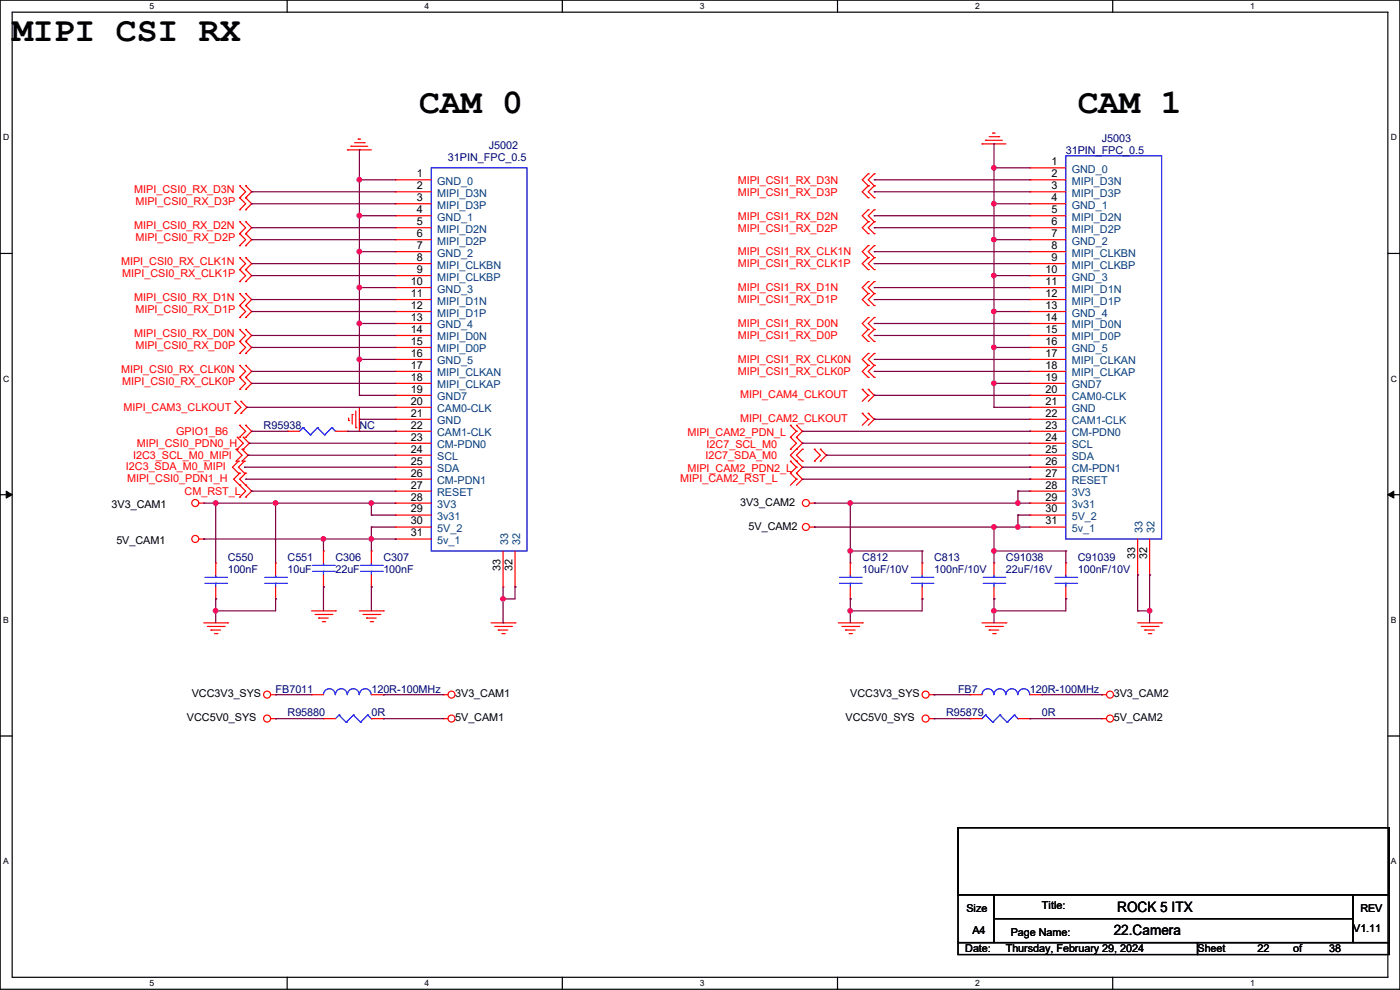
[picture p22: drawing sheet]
<svg xmlns="http://www.w3.org/2000/svg" width="297mm" height="210mm" viewBox="0 0 297 210" stroke-linecap="round" stroke-linejoin="round" font-family="sans-serif">
<defs><g id="words">
<g font-size="7.4">
<text x="2.6" y="8.7">MIPI CSI RX</text>
<text x="88.9" y="24">CAM 0</text>
<text x="228.6" y="24">CAM 1</text>
</g>
<g font-size="3">
<text x="237" y="193.5">ROCK 5 IIITX</text>
<text x="237" y="193.5">ROCK 5 TX</text>
<text x="236.3" y="198.4">22.Camera</text>
</g>
<g font-size="2.3" fill="#000080">
<text x="95" y="34.1">31PIN_FPC_0.5</text>
<text x="103.7" y="31.6">J5002</text>
<text x="226.1" y="32.6">31PIN_FPC_0.5</text>
<text x="233.7" y="30.1">J5003</text>
<text x="55.9" y="91">R95938</text>
<text x="76.2" y="91">NC</text>
<text x="48.3" y="119">C550</text>
<text x="61" y="119">C551</text>
<text x="71.2" y="119">C306</text>
<text x="81.3" y="119">C307</text>
<text x="182.9" y="119">C812</text>
<text x="198.2" y="119">C813</text>
<text x="213.4" y="119">C91038</text>
<text x="228.6" y="119">C91039</text>
<text x="48.3" y="121.5">100nF</text>
<text x="61" y="121.5">10uF</text>
<text x="71.2" y="121.5">22uF</text>
<text x="81.3" y="121.5">100nF</text>
<text x="182.9" y="121.5">10uF/10V</text>
<text x="198.2" y="121.5">100nF/10V</text>
<text x="213.4" y="121.5">22uF/16V</text>
<text x="228.6" y="121.5">100nF/10V</text>
<text x="58.5" y="146.9">FB7011</text>
<text x="78.8" y="146.9">120R-100MHz</text>
<text x="203.2" y="146.9">FB7</text>
<text x="218.5" y="146.9">120R-100MHz</text>
<text x="61" y="152">R95880</text>
<text x="78.8" y="152">0R</text>
<text x="200.7" y="152">R95879</text>
<text x="221" y="152">0R</text>
</g>
<g font-size="2.3">
<text x="223.1" y="35.1">1</text>
<text x="88.4" y="37.6">1</text>
<text x="88.4" y="40.1">2</text>
<text x="223.1" y="37.6">2</text>
<text x="223.1" y="40.1">3</text>
<text x="88.4" y="42.7">3</text>
<text x="88.4" y="47.8">5</text>
<text x="88.4" y="45.2">4</text>
<text x="223.1" y="45.2">5</text>
<text x="223.1" y="47.8">6</text>
<text x="223.1" y="42.7">4</text>
<text x="88.4" y="52.8">7</text>
<text x="88.4" y="50.3">6</text>
<text x="223.1" y="50.3">7</text>
<text x="223.1" y="52.8">8</text>
<text x="88.4" y="55.4">8</text>
<text x="88.4" y="57.9">9</text>
<text x="221.8" y="57.9">10</text>
<text x="223.1" y="55.4">9</text>
<text x="87.2" y="60.5">10</text>
<text x="87.2" y="63">11</text>
<text x="87.2" y="65.5">12</text>
<text x="221.8" y="60.5">11</text>
<text x="221.8" y="63">12</text>
<text x="221.8" y="65.5">13</text>
<text x="87.2" y="68.1">13</text>
<text x="87.2" y="70.6">14</text>
<text x="221.8" y="68.1">14</text>
<text x="221.8" y="70.6">15</text>
<text x="87.2" y="73.2">15</text>
<text x="87.2" y="75.7">16</text>
<text x="221.8" y="73.2">16</text>
<text x="221.8" y="75.7">17</text>
<text x="87.2" y="78.2">17</text>
<text x="87.2" y="80.8">18</text>
<text x="87.2" y="83.3">19</text>
<text x="221.8" y="78.2">18</text>
<text x="221.8" y="80.8">19</text>
<text x="221.8" y="83.3">20</text>
<text x="87.2" y="85.9">20</text>
<text x="87.2" y="88.4">21</text>
<text x="221.8" y="85.9">21</text>
<text x="221.8" y="88.4">22</text>
<text x="87.2" y="90.9">22</text>
<text x="87.2" y="93.5">23</text>
<text x="221.8" y="90.9">23</text>
<text x="221.8" y="93.5">24</text>
<text x="87.2" y="96">24</text>
<text x="87.2" y="98.6">25</text>
<text x="87.2" y="101.1">26</text>
<text x="221.8" y="96">25</text>
<text x="221.8" y="98.6">26</text>
<text x="221.8" y="101.1">27</text>
<text x="23.7" y="107.8">3V3_CAM1</text>
<text x="87.2" y="103.6">27</text>
<text x="87.2" y="106.2">28</text>
<text x="157" y="107.3">3V3_CAM2</text>
<text x="221.8" y="103.6">28</text>
<text x="221.8" y="106.2">29</text>
<text x="87.2" y="108.7">29</text>
<text x="87.2" y="111.3">30</text>
<text x="87.2" y="113.8">31</text>
<text x="158.8" y="112.4">5V_CAM2</text>
<text x="221.8" y="108.7">30</text>
<text x="221.8" y="111.3">31</text>
<text x="24.7" y="115.4">5V_CAM1</text>
<text x="240.8" y="118.7" transform="rotate(-90 240.8 118.7)">33</text>
<text x="243.3" y="118.7" transform="rotate(-90 243.3 118.7)">32</text>
<text x="106.2" y="121.2" transform="rotate(-90 106.2 121.2)">33</text>
<text x="108.7" y="121.2" transform="rotate(-90 108.7 121.2)">32</text>
<text x="40.7" y="147.9">VCC3V3_SYS</text>
<text x="96.6" y="147.9">3V3_CAM1</text>
<text x="180.4" y="147.9">VCC3V3_SYS</text>
<text x="236.3" y="147.9">3V3_CAM2</text>
<text x="39.7" y="153">VCC5V0_SYS</text>
<text x="96.6" y="153">5V_CAM1</text>
<text x="179.4" y="153">VCC5V0_SYS</text>
<text x="236.3" y="153">5V_CAM2</text>
<text x="205" y="193.4">Size</text>
<text x="221" y="192.9">Title:</text>
<text x="287.1" y="197.7">V1.11</text>
<text x="288.6" y="193.4">REV</text>
<text x="204.8" y="202">Date:</text>
<text x="206.3" y="198.2">A4</text>
<text x="213.4" y="202">Thursday, February 29, 2024</text>
<text x="214.4" y="198.5">Page Name:</text>
<text x="254" y="202">Sheet</text>
<text x="266.7" y="202">22</text>
<text x="274.4" y="202">of</text>
<text x="282" y="202">38</text>
</g>
<g font-size="2.3" fill="#f00">
<text x="28.5" y="41">MIPI_CSI0_RX_D3N</text>
<text x="156.5" y="38.9">MIPI_CSI1_RX_D3N</text>
<text x="156.5" y="41.5">MIPI_CSI1_RX_D3P</text>
<text x="28.7" y="43.5">MIPI_CSI0_RX_D3P</text>
<text x="156.5" y="46.6">MIPI_CSI1_RX_D2N</text>
<text x="28.5" y="48.6">MIPI_CSI0_RX_D2N</text>
<text x="28.7" y="51.1">MIPI_CSI0_RX_D2P</text>
<text x="156.5" y="49.1">MIPI_CSI1_RX_D2P</text>
<text x="25.7" y="56.2">MIPI_CSI0_RX_CLK1N</text>
<text x="26" y="58.8">MIPI_CSI0_RX_CLK1P</text>
<text x="156.5" y="54.2">MIPI_CSI1_RX_CLK1N</text>
<text x="156.5" y="56.7">MIPI_CSI1_RX_CLK1P</text>
<text x="28.5" y="63.8">MIPI_CSI0_RX_D1N</text>
<text x="156.5" y="61.8">MIPI_CSI1_RX_D1N</text>
<text x="156.5" y="64.3">MIPI_CSI1_RX_D1P</text>
<text x="28.5" y="71.5">MIPI_CSI0_RX_D0N</text>
<text x="28.7" y="66.4">MIPI_CSI0_RX_D1P</text>
<text x="156.5" y="69.4">MIPI_CSI1_RX_D0N</text>
<text x="156.5" y="72">MIPI_CSI1_RX_D0P</text>
<text x="28.7" y="74">MIPI_CSI0_RX_D0P</text>
<text x="156.5" y="77">MIPI_CSI1_RX_CLK0N</text>
<text x="25.7" y="79.1">MIPI_CSI0_RX_CLK0N</text>
<text x="26" y="81.6">MIPI_CSI0_RX_CLK0P</text>
<text x="156.5" y="79.6">MIPI_CSI1_RX_CLK0P</text>
<text x="26.2" y="87.2">MIPI_CAM3_CLKOUT</text>
<text x="157" y="84.4">MIPI_CAM4_CLKOUT</text>
<text x="157" y="89.5">MIPI_CAM2_CLKOUT</text>
<text x="29" y="94.8">MIPI_CSI0_PDN0_H</text>
<text x="37.4" y="92.3">GPIO1_B6</text>
<text x="145.8" y="92.5">MIPI_CAM2_PDN_L</text>
<text x="149.9" y="95.1">I2C7_SCL_M0</text>
<text x="26.7" y="99.7">I2C3_SDA_M0_MIPI</text>
<text x="28.2" y="97.4">I2C3_SCL_M0_MIPI</text>
<text x="145.8" y="100.2">MIPI_CAM2_PDN2_L</text>
<text x="149.6" y="97.4">I2C7_SDA_M0</text>
<text x="27" y="102.2">MIPI_CSI0_PDN1_H</text>
<text x="39.2" y="105">CM_RST_L</text>
<text x="144.3" y="102.2">MIPI_CAM2_RST_L</text>
</g>
<g font-size="2.3" fill="#004080">
<text x="92.8" y="39.2">GND_0</text>
<text x="92.8" y="41.7">MIPI_D3N</text>
<text x="227.4" y="36.7">GND_0</text>
<text x="227.4" y="39.2">MIPI_D3N</text>
<text x="227.4" y="41.7">MIPI_D3P</text>
<text x="92.8" y="44.3">MIPI_D3P</text>
<text x="92.8" y="46.8">GND_1</text>
<text x="227.4" y="46.8">MIPI_D2N</text>
<text x="227.4" y="44.3">GND_1</text>
<text x="92.8" y="49.4">MIPI_D2N</text>
<text x="92.8" y="51.9">MIPI_D2P</text>
<text x="227.4" y="51.9">GND_2</text>
<text x="227.4" y="49.4">MIPI_D2P</text>
<text x="92.8" y="54.4">GND_2</text>
<text x="92.8" y="57">MIPI_CLKBN</text>
<text x="92.8" y="59.5">MIPI_CLKBP</text>
<text x="227.4" y="54.4">MIPI_CLKBN</text>
<text x="227.4" y="57">MIPI_CLKBP</text>
<text x="227.4" y="59.5">GND_3</text>
<text x="92.8" y="62.1">GND_3</text>
<text x="92.8" y="64.6">MIPI_D1N</text>
<text x="227.4" y="62.1">MIPI_D1N</text>
<text x="227.4" y="64.6">MIPI_D1P</text>
<text x="92.8" y="67.1">MIPI_D1P</text>
<text x="92.8" y="69.7">GND_4</text>
<text x="227.4" y="67.1">GND_4</text>
<text x="227.4" y="69.7">MIPI_D0N</text>
<text x="92.8" y="72.2">MIPI_D0N</text>
<text x="92.8" y="74.8">MIPI_D0P</text>
<text x="92.8" y="77.3">GND_5</text>
<text x="227.4" y="72.2">MIPI_D0P</text>
<text x="227.4" y="74.8">GND_5</text>
<text x="227.4" y="77.3">MIPI_CLKAN</text>
<text x="92.8" y="79.8">MIPI_CLKAN</text>
<text x="92.8" y="82.4">MIPI_CLKAP</text>
<text x="227.4" y="79.8">MIPI_CLKAP</text>
<text x="227.4" y="82.4">GND7</text>
<text x="92.8" y="84.9">GND7</text>
<text x="92.8" y="87.5">CAM0-CLK</text>
<text x="227.4" y="84.9">CAM0-CLK</text>
<text x="227.4" y="87.5">GND</text>
<text x="92.8" y="90">GND</text>
<text x="92.8" y="92.5">CAM1-CLK</text>
<text x="92.8" y="95.1">CM-PDN0</text>
<text x="227.4" y="90">CAM1-CLK</text>
<text x="227.4" y="92.5">CM-PDN0</text>
<text x="227.4" y="95.1">SCL</text>
<text x="92.8" y="97.6">SCL</text>
<text x="92.8" y="100.2">SDA</text>
<text x="227.4" y="97.6">SDA</text>
<text x="227.4" y="100.2">CM-PDN1</text>
<text x="92.8" y="102.7">CM-PDN1</text>
<text x="92.8" y="105.2">RESET</text>
<text x="92.8" y="107.8">3V3</text>
<text x="227.4" y="102.7">RESET</text>
<text x="227.4" y="105.2">3V3</text>
<text x="227.4" y="107.8">3v31</text>
<text x="92.8" y="110.3">3v31</text>
<text x="92.8" y="112.9">5V_2</text>
<text x="227.4" y="110.3">5V_2</text>
<text x="227.4" y="112.9">5v_1</text>
<text x="242.4" y="113.1" transform="rotate(-90 242.4 113.1)">33</text>
<text x="244.9" y="113.1" transform="rotate(-90 244.9 113.1)">32</text>
<text x="92.8" y="115.4">5v_1</text>
<text x="107.8" y="115.6" transform="rotate(-90 107.8 115.6)">33</text>
<text x="110.3" y="115.6" transform="rotate(-90 110.3 115.6)">32</text>
</g>
<g font-size="1.8">
<text x="31.7" y="1.9">5</text>
<text x="90.1" y="1.9">4</text>
<text x="148.5" y="1.9">3</text>
<text x="206.8" y="1.9">2</text>
<text x="265.2" y="1.9">1</text>
<text x=".7" y="29.8">D</text>
<text x="295.1" y="29.8">D</text>
<text x=".7" y="80.9">C</text>
<text x="295.1" y="80.9">C</text>
<text x=".7" y="132.1">B</text>
<text x="295.1" y="132.1">B</text>
<text x=".7" y="183.3">A</text>
<text x="295.1" y="183.3">A</text>
<text x="31.7" y="209.2">5</text>
<text x="90.1" y="209.2">4</text>
<text x="148.5" y="209.2">3</text>
<text x="206.8" y="209.2">2</text>
<text x="265.2" y="209.2">1</text>
</g>
</g></defs>
<g fill="none" stroke="#000" stroke-width=".25">
<path d="M0 0h297v209.8h-297zM2.6 2.6h291.8v204.7h-291.8zM60.9 0v2.6M119.3 0v2.6M177.7 0v2.6M236.1 0v2.6M0 53.8h2.6M294.4 53.8h2.6M0 104.9h2.6M294.4 104.9h2.6M0 156.1h2.6M294.4 156.1h2.6"/>
<path d="M203.2 175.6h91.5v14.2h-91.5zM203.2 189.8h7.7v10.1h-7.7zM203.2 199.9h50.8v2.6h-50.8zM210.9 189.8h76.2v5.1h-76.2zM210.9 194.9h76.2v5h-76.2zM254 199.9h40.7v2.6h-40.7zM287.1 189.8h7.6v10.1h-7.6zM60.9 207.3v2.5M119.3 207.3v2.5M177.7 207.3v2.5M236.1 207.3v2.5"/>
</g>
<path d="M1.3 104.2l1.3 .7-1.3 .8zM294.4 104.9l1.3-.7v1.5z" fill="#000"/>
<path d="M1.3 104.2l1.3 .7-1.3 .8zM294.4 104.9l1.3-.7v1.5z" fill="none" stroke="#000" stroke-width=".21"/>
<g fill="none" stroke="#f00" stroke-width=".25">
<path d="M50.8 39.4h.1M50.8 39.4l1.3 1.3-1.3 1.3M52.1 39.4h.1M52.1 39.4l1.3 1.3-1.3 1.3M73.7 31.8h.1M73.7 31.8h5.1M74.5 31h.1M74.5 31h3.5M75.2 30.3h2.1M76 29.5h.1M76 29.5h.5M77.3 30.3h.1"/>
<path d="M83.9 38.1h.1M83.9 38.1h7.6M184.2 36.9h.1M184.2 39.4h.1M184.2 36.9l-1.3 1.2 1.3 1.3M184.2 39.4l-1.3 1.3 1.3 1.3M185.5 36.9h.1M185.5 39.4h.1M185.5 36.9l-1.3 1.2 1.3 1.3M185.5 39.4l-1.3 1.3 1.3 1.3M208.3 30.5h.1M208.3 30.5h5.1"/>
<path d="M209.1 29.8h.1M209.1 29.8h3.5M209.8 29h2.1M210.6 28.2h.1M210.6 28.2h.5M211.9 29h.1M218.5 35.6h.1M218.5 38.1h.1M218.5 38.1h7.6M218.5 35.6h7.6M50.8 49.6h.1M50.8 52.1h.1"/>
<path d="M50.8 47h.1M50.8 42h.1M50.8 44.5h.1M50.8 57.2h.1M50.8 59.7h.1M50.8 54.7h.1M50.8 49.6l1.3 1.2-1.3 1.3M50.8 47l1.3 1.3-1.3 1.3M50.8 42l1.3 1.2-1.3 1.3M50.8 57.2l1.3 1.3-1.3 1.2M50.8 54.7l1.3 1.2-1.3 1.3M52.1 52.1h.1"/>
<path d="M52.1 49.6h.1M52.1 47h.1M52.1 44.5h.1M52.1 42h.1M52.1 59.7h.1M52.1 57.2h.1M52.1 54.7h.1M52.1 49.6l1.3 1.2-1.3 1.3M52.1 47l1.3 1.3-1.3 1.3M52.1 42l1.3 1.2-1.3 1.3M52.1 57.2l1.3 1.3-1.3 1.2M52.1 54.7l1.3 1.2-1.3 1.3"/>
<path d="M83.9 40.7h.1M83.9 53.4h.1M83.9 43.2h.1M83.9 48.3h.1M83.9 50.8h.1M83.9 45.8h.1M83.9 55.9h.1M83.9 58.5h.1M83.9 40.7h7.6M83.9 53.4h7.6M83.9 43.2h7.6M83.9 48.3h7.6"/>
<path d="M83.9 50.8h7.6M83.9 45.8h7.6M83.9 55.9h7.6M83.9 58.5h7.6M184.2 42h.1M184.2 44.5h.1M184.2 47h.1M184.2 49.6h.1M184.2 59.7h.1M184.2 52.1h.1M184.2 54.7h.1M184.2 57.2h.1"/>
<path d="M184.2 44.5l-1.3 1.3 1.3 1.2M184.2 47l-1.3 1.3 1.3 1.3M184.2 59.7l-1.3 1.3 1.3 1.3M184.2 52.1l-1.3 1.3 1.3 1.3M184.2 54.7l-1.3 1.2 1.3 1.3M185.5 42h.1M185.5 44.5h.1M185.5 47h.1M185.5 49.6h.1M185.5 59.7h.1M185.5 52.1h.1M185.5 54.7h.1"/>
<path d="M185.5 57.2h.1M185.5 44.5l-1.3 1.3 1.3 1.2M185.5 47l-1.3 1.3 1.3 1.3M185.5 59.7l-1.3 1.3 1.3 1.3M185.5 52.1l-1.3 1.3 1.3 1.3M185.5 54.7l-1.3 1.2 1.3 1.3M218.5 50.8h.1M218.5 40.7h.1M218.5 45.8h.1M218.5 48.3h.1M218.5 43.2h.1M218.5 53.4h.1"/>
<path d="M218.5 55.9h.1M218.5 58.5h.1M218.5 40.7h7.6M218.5 53.4h7.6M218.5 43.2h7.6M218.5 48.3h7.6M218.5 50.8h7.6M218.5 45.8h7.6M218.5 55.9h7.6M218.5 58.5h7.6M50.8 77.5h.1M50.8 72.4h.1"/>
<path d="M50.8 75h.1M50.8 69.9h.1M50.8 64.8h.1M50.8 67.4h.1M50.8 62.3h.1M50.8 77.5l1.3 1.3-1.3 1.3M50.8 72.4l1.3 1.3-1.3 1.3M50.8 69.9l1.3 1.3-1.3 1.2M50.8 64.8l1.3 1.3-1.3 1.3M50.8 62.3l1.3 1.2-1.3 1.3M52.1 77.5h.1M52.1 75h.1"/>
<path d="M52.1 72.4h.1M52.1 69.9h.1M52.1 67.4h.1M52.1 64.8h.1M52.1 62.3h.1M52.1 77.5l1.3 1.3-1.3 1.3M52.1 72.4l1.3 1.3-1.3 1.3M52.1 69.9l1.3 1.3-1.3 1.2M52.1 64.8l1.3 1.3-1.3 1.3M52.1 62.3l1.3 1.2-1.3 1.3M83.9 61h.1M83.9 63.5h.1"/>
<path d="M83.9 66.1h.1M83.9 68.6h.1M83.9 71.2h.1M83.9 73.7h.1M83.9 76.2h.1M83.9 78.8h.1M83.9 61h7.6M83.9 63.5h7.6M83.9 66.1h7.6M83.9 68.6h7.6M83.9 71.2h7.6M83.9 73.7h7.6"/>
<path d="M83.9 76.2h7.6M83.9 78.8h7.6M184.2 62.3h.1M184.2 64.8h.1M184.2 67.4h.1M184.2 69.9h.1M184.2 72.4h.1M184.2 75h.1M184.2 77.5h.1M184.2 62.3l-1.3 1.2 1.3 1.3M184.2 67.4l-1.3 1.2 1.3 1.3M184.2 69.9l-1.3 1.3 1.3 1.2"/>
<path d="M184.2 75l-1.3 1.2 1.3 1.3M184.2 77.5l-1.3 1.3 1.3 1.3M185.5 62.3h.1M185.5 64.8h.1M185.5 67.4h.1M185.5 69.9h.1M185.5 72.4h.1M185.5 75h.1M185.5 77.5h.1M185.5 62.3l-1.3 1.2 1.3 1.3M185.5 67.4l-1.3 1.2 1.3 1.3M185.5 69.9l-1.3 1.3 1.3 1.2"/>
<path d="M185.5 75l-1.3 1.2 1.3 1.3M185.5 77.5l-1.3 1.3 1.3 1.3M218.5 61h.1M218.5 63.5h.1M218.5 66.1h.1M218.5 68.6h.1M218.5 71.2h.1M218.5 73.7h.1M218.5 76.2h.1M218.5 78.8h.1M218.5 61h7.6M218.5 63.5h7.6"/>
<path d="M218.5 66.1h7.6M218.5 68.6h7.6M218.5 71.2h7.6M218.5 73.7h7.6M218.5 76.2h7.6M218.5 78.8h7.6M49.8 87.7h.1M49.8 85.1h.1M49.8 85.1l1.3 1.3-1.3 1.3M50.1 97.8h.1M50.1 95.3h.1M50.1 95.3l1.3 1.3-1.3 1.2"/>
<path d="M50.3 95.3h.1M50.3 92.8h.1M50.3 92.8l1.3 1.2-1.3 1.3M50.6 97.8h.1M50.6 97.8l-1.3 1.3 1.3 1.3M50.8 80.1h.1M50.8 82.6h.1M50.8 92.8h.1M50.8 90.2h.1M50.8 80.1l1.3 1.2-1.3 1.3M50.8 90.2l1.3 1.3-1.3 1.3M51.1 85.1h.1"/>
<path d="M51.1 87.7h.1M51.1 85.1l1.3 1.3-1.3 1.3M51.4 95.3h.1M51.4 97.8h.1M51.4 95.3l1.2 1.3-1.2 1.2M51.6 92.8h.1M51.6 95.3h.1M51.6 92.8l1.3 1.2-1.3 1.3M51.9 97.8h.1M51.9 97.8l-1.3 1.3 1.3 1.3M52.1 82.6h.1M52.1 80.1h.1"/>
<path d="M52.1 90.2h.1M52.1 92.8h.1M52.1 80.1l1.3 1.2-1.3 1.3M52.1 90.2l1.3 1.3-1.3 1.3M61 91.5h.1M61 91.5h2.5M71.2 91.5h2.5M73.7 91.5h.1M74 89.2h.1M74 88.7v.5M74.7 87.9h.1M74.7 87.9v2.1"/>
<path d="M75.5 90.7h.1M75.5 87.2v3.5M76.2 91.5h.1M76.2 86.4v5.1M83.9 81.3h.1M83.9 83.9h.1M83.9 86.4h.1M83.9 88.9h.1M83.9 91.5h.1M83.9 94h.1M83.9 96.6h.1M83.9 99.1h.1"/>
<path d="M83.9 81.3h7.6M83.9 83.9h7.6M83.9 86.4h7.6M83.9 88.9h7.6M83.9 91.5h7.6M83.9 94h7.6M83.9 96.6h7.6M83.9 99.1h7.6M167.7 90.2h.1M167.7 97.8h.1M167.7 95.3h.1M167.7 92.8h.1"/>
<path d="M167.7 92.8l1.3 1.2-1.3 1.3M167.7 90.2l1.3 1.3M167.7 97.8l1.3 1.3M169 91.5h.1M169 90.2h.1M169 99.1h.1M169 97.8h.1M169 95.3h.1M169 92.8h.1M169 99.1l-1.3 1.3M169 91.5l-1.3 1.3M169 90.2l1.2 1.3"/>
<path d="M169 92.8l1.2 1.2-2.5 2.6 2.5 2.5M170.2 91.5h.1M170.2 99.1h.1M170.2 97.8h.1M170.2 95.3h.1M170.2 91.5l-1.2 1.3M170.2 99.1l-1.2 1.3M170.2 95.3l-1.2 1.3 1.2 1.2M172.8 97.8h.1M172.8 95.3h.1M172.8 95.3l1.2 1.3-1.2 1.2M174 95.3h.1"/>
<path d="M174 97.8h.1M174 95.3l1.3 1.3-1.3 1.2M182.9 82.6h.1M182.9 87.7h.1M182.9 82.6l1.3 1.3M182.9 87.7l1.3 1.2M184.2 80.1h.1M184.2 83.9h.1M184.2 82.6h.1M184.2 88.9h.1M184.2 87.7h.1M184.2 83.9l-1.3 1.2"/>
<path d="M184.2 82.6l1.3 1.3M184.2 88.9l-1.3 1.3M184.2 87.7l1.3 1.2M185.5 80.1h.1M185.5 83.9h.1M185.5 88.9h.1M185.5 83.9l-1.3 1.2M185.5 88.9l-1.3 1.3M218.5 81.3h.1M218.5 83.9h.1M218.5 86.4h.1M218.5 88.9h.1"/>
<path d="M218.5 91.5h.1M218.5 94h.1M218.5 96.6h.1M218.5 99.1h.1M218.5 81.3h7.6M218.5 83.9h7.6M218.5 86.4h7.6M218.5 88.9h7.6M218.5 91.5h7.6M218.5 94h7.6M218.5 96.6h7.6M218.5 99.1h7.6"/>
<path d="M42.2 114.3h1M42.2 106.7h1M43.2 114.3h.1M43.2 106.7h.1M45.8 119.4h.1M45.8 119.4v2.6M50.6 100.4h.1M50.8 105.5h.1M50.8 102.9h.1M50.8 100.4h.1M50.8 100.4l-1.2 1.2 2.5 2.6-1.3 1.3M51.9 100.4h.1"/>
<path d="M52.1 102.9h.1M52.1 105.5h.1M52.1 100.4h.1M52.1 100.4l-1.3 1.2 2.6 2.6-1.3 1.3M58.5 119.4h.1M58.5 119.4v2.6M68.6 116.9h.1M68.6 116.9v2.5M78.8 116.9h.1M78.8 116.9v2.5M83.9 101.6h.1M83.9 104.2h.1"/>
<path d="M83.9 106.7h.1M83.9 109.3h.1M83.9 111.8h.1M83.9 114.3h.1M83.9 114.3h7.6M83.9 106.7h7.6M83.9 111.8h7.6M83.9 101.6h7.6M83.9 104.2h7.6M83.9 109.3h7.6M106.7 116.9v7.6M109.3 116.9v7.6"/>
<path d="M167.7 100.4h.1M167.7 100.4l1.3 1.2M169 101.6h.1M169 100.4h.1M169 101.6l-1.3 1.3M169 100.4l1.2 1.2M170.2 101.6h.1M170.2 101.6l-1.2 1.3M171.7 106.7h1.1M171.7 111.8h1.1M172.8 106.7h.1M172.8 111.8h.1"/>
<path d="M180.4 119.4h.1M180.4 119.4v2.6M195.6 119.4h.1M195.6 119.4v2.6M210.9 119.4h.1M210.9 119.4v2.6M218.5 101.6h.1M218.5 104.2h.1M218.5 106.7h.1M218.5 109.3h.1M218.5 111.8h.1M218.5 106.7h7.6"/>
<path d="M218.5 111.8h7.6M218.5 101.6h7.6M218.5 104.2h7.6M218.5 109.3h7.6M226.1 119.4h.1M226.1 119.4v2.6M241.3 114.3v7.7M243.9 114.3v7.7M43.2 132.1h5.1M44 132.9h3.5M44.7 133.6h.1M44.7 133.6h2.1"/>
<path d="M45.5 134.4h.5M45.8 127h.1M45.8 124.5v2.5M46 134.4h.1M47.5 132.9h.1M48.3 132.1h.1M58.5 127h.1M58.5 124.5v2.5M66.1 129.6h5.1M66.8 130.3h3.6M67.6 131.1h.1M67.6 131.1h2"/>
<path d="M68.4 131.9h.5M68.6 124.5h.1M68.6 122v2.5M68.9 131.9h.1M70.4 130.3h.1M71.2 129.6h.1M76.2 129.6h5.1M77 130.3h3.6M77.8 131.1h.1M77.8 131.1h2M78.5 131.9h.5M78.8 124.5h.1"/>
<path d="M78.8 122v2.5M79 131.9h.1M80.6 130.3h.1M81.3 129.6h.1M104.2 132.1h5.1M104.9 132.9h3.6M105.7 133.6h.1M105.7 133.6h2M106.5 134.4h.5M106.7 124.5h.1M107 134.4h.1M108.5 132.9h.1"/>
<path d="M109.3 132.1h.1M109.3 124.5h.1M177.8 132.1h5.1M178.6 132.9h3.6M179.4 133.6h.1M179.4 133.6h2M180.1 134.4h.5M180.4 127h.1M180.4 124.5v2.5M180.6 134.4h.1M182.2 132.9h.1M182.9 132.1h.1"/>
<path d="M195.6 127h.1M195.6 124.5v2.5M208.3 132.1h5.1M209.1 132.9h3.5M209.8 133.6h.1M209.8 133.6h2.1M210.6 134.4h.5M210.9 127h.1M210.9 124.5v2.5M211.1 134.4h.1M212.6 132.9h.1M213.4 132.1h.1"/>
<path d="M226.1 127h.1M226.1 124.5v2.5M241.3 122h.1M241.3 132.1h5.1M242.1 132.9h3.6M242.9 133.6h.1M242.9 133.6h2M243.6 134.4h.5M243.9 122h.1M244.1 134.4h.1M245.7 132.9h.1M246.4 132.1h.1"/>
<path d="M57.4 147.4h1.1M57.4 152.4h1.1M58.5 147.4h.1M58.5 152.4h.1M66.1 147.4h.1M66.1 147.4h2.5M68.6 152.4h.1M68.6 152.4h2.6M78.8 147.4h2.5M78.8 152.4h2.5M81.3 147.4h.1M81.3 152.4h.1"/>
<path d="M94 147.4h.1M94 152.4h.1M94 147.4h1M94 152.4h1M197.1 147.4h1.1M197.1 152.4h1.1M198.2 147.4h.1M198.2 152.4h.1M205.8 147.4h.1M205.8 152.4h.1M205.8 147.4h2.5M205.8 152.4h2.5"/>
<path d="M215.9 152.4h2.6M218.5 152.4h.1M218.5 147.4h2.5M221 147.4h.1M233.7 147.4h.1M233.7 152.4h.1M233.7 147.4h1M233.7 152.4h1"/>
<circle cx="41.4" cy="114.3" r=".74"/>
<circle cx="41.4" cy="106.7" r=".74"/>
<circle cx="171" cy="111.8" r=".74"/>
<circle cx="171" cy="106.7" r=".74"/>
<circle cx="56.7" cy="147.3" r=".74"/>
<circle cx="56.7" cy="152.4" r=".74"/>
<circle cx="95.8" cy="147.3" r=".74"/>
<circle cx="95.8" cy="152.4" r=".74"/>
<circle cx="196.4" cy="147.3" r=".74"/>
<circle cx="196.4" cy="152.4" r=".74"/>
<circle cx="235.5" cy="147.3" r=".74"/>
<circle cx="235.5" cy="152.4" r=".74"/>
</g>
<g fill="none" stroke="#00f" stroke-width=".25">
<path d="M91.5 35.6h20.3v81.3h-20.3zM226.1 33.1h20.3v81.2h-20.3zM64.3 90.7h.1M64.3 90.7l-.8 .8M64.3 90.7l1.5 1.5M65.8 92.2h.1M67.4 90.7h.1M67.4 90.7l-1.6 1.5M67.4 90.7l1.5 1.5M68.9 92.2h.1M70.4 90.7h.1M70.4 90.7l-1.5 1.5"/>
<path d="M70.4 90.7l.8 .8M71.2 91.5h.1M66.3 119.9h4.6M68.6 119.9h.1M68.6 119.4v.5M70.9 119.9h.1M76.5 119.9h4.6M78.8 119.9h.1M78.8 119.4v.5M81.1 119.9h.1M43.5 123.7h4.5M43.5 122.5h4.5"/>
<path d="M45.8 122.5h.1M45.8 123.7h.1M45.8 122v.5M45.8 123.7v.8M48 123.7h.1M48 122.5h.1M56.2 123.7h4.5M56.2 122.5h4.5M58.5 122.5h.1M58.5 123.7h.1M58.5 122v.5M58.5 123.7v.8"/>
<path d="M60.7 123.7h.1M60.7 122.5h.1M66.3 121.2h4.6M68.6 121.2h.1M68.6 121.2v.8M70.9 121.2h.1M76.5 121.2h4.6M78.8 121.2h.1M78.8 121.2v.8M81.1 121.2h.1M178.1 123.7h4.6M178.1 122.5h4.6"/>
<path d="M180.4 122.5h.1M180.4 123.7h.1M180.4 122v.5M180.4 123.7v.8M182.7 123.7h.1M182.7 122.5h.1M193.3 123.7h4.6M193.3 122.5h4.6M195.6 122.5h.1M195.6 123.7h.1M195.6 122v.5M195.6 123.7v.8"/>
<path d="M197.9 123.7h.1M197.9 122.5h.1M208.6 123.7h4.5M208.6 122.5h4.5M210.9 122.5h.1M210.9 123.7h.1M210.9 122v.5M210.9 123.7v.8M213.1 123.7h.1M213.1 122.5h.1M223.8 123.7h4.6M223.8 122.5h4.6"/>
<path d="M226.1 122.5h.1M226.1 123.7h.1M226.1 122v.5M226.1 123.7v.8M228.4 123.7h.1M228.4 122.5h.1M68.6 147.4a1.25 1.25 0 0 1 1.3-1.3 1.25 1.25 0 0 1 1.2 1.3M71.2 147.4a1.25 1.25 0 0 1 1.2-1.3 1.25 1.25 0 0 1 1.3 1.3M71.9 151.7h.1M71.9 151.7l-.7 .7M71.9 151.7l1.5 1.5M73.4 153.2h.1"/>
<path d="M73.7 147.4a1.25 1.25 0 0 1 1.3-1.3 1.25 1.25 0 0 1 1.2 1.3M75 151.7h.1M75 151.7l-1.6 1.5M75 151.7l1.5 1.5M76.2 147.4a1.25 1.25 0 0 1 1.3-1.3 1.25 1.25 0 0 1 1.2 1.3M76.5 153.2h.1M78 151.7h.1M78 151.7l-1.5 1.5M78 151.7l.8 .7M78.8 152.4h.1M208.3 147.4a1.25 1.25 0 0 1 1.3-1.3 1.25 1.25 0 0 1 1.2 1.3M209.1 151.7h.1"/>
<path d="M209.1 151.7l-.8 .7M209.1 151.7l1.5 1.5M210.6 153.2h.1M210.9 147.4a1.25 1.25 0 0 1 1.2-1.3 1.25 1.25 0 0 1 1.3 1.3M212.1 151.7h.1M212.1 151.7l-1.5 1.5M212.1 151.7l1.6 1.5M213.4 147.4a1.25 1.25 0 0 1 1.3-1.3 1.25 1.25 0 0 1 1.2 1.3M213.7 153.2h.1M215.2 151.7h.1M215.2 151.7l-1.5 1.5M215.2 151.7l.7 .7"/>
<path d="M215.9 147.4a1.25 1.25 0 0 1 1.3-1.3 1.25 1.25 0 0 1 1.2 1.3M215.9 152.4h.1"/>
</g>
<path d="M76.2 31.8h.1M76.2 31.8v6.3M53.4 58.5h.1M53.4 55.9h.1M53.4 58.5h30.5M53.4 55.9h30.5M76.2 68.6h.1M76.2 68.6h7.7" fill="none" stroke="#800040" stroke-width=".25"/>
<circle cx="76.2" cy="68.6" r=".49" fill="#f0f"/>
<circle cx="76.2" cy="68.6" r=".49" fill="none" stroke="#f0f" stroke-width=".25"/>
<path d="M76.2 53.4h.1M76.2 53.4h7.7" fill="none" stroke="#800040" stroke-width=".25"/>
<circle cx="76.2" cy="53.4" r=".49" fill="#f0f"/>
<circle cx="76.2" cy="53.4" r=".49" fill="none" stroke="#f0f" stroke-width=".25"/>
<path d="M76.2 38.1h.1M76.2 38.1h7.7M76.2 53.4h.1M76.2 45.8h.1M76.2 45.8v15.2" fill="none" stroke="#800040" stroke-width=".25"/>
<circle cx="76.2" cy="38.1" r=".49" fill="#f0f"/>
<circle cx="76.2" cy="38.1" r=".49" fill="none" stroke="#f0f" stroke-width=".25"/>
<g fill="none" stroke="#800040" stroke-width=".25">
<path d="M76.2 38.1h.1M76.2 38.1v7.7M53.4 40.7h.1M53.4 43.2h.1M53.4 48.3h.1M53.4 50.8h.1M53.4 40.7h30.5M53.4 43.2h30.5M53.4 48.3h30.5M53.4 50.8h30.5M53.4 63.5h.1M53.4 66.1h.1"/>
<path d="M53.4 71.2h.1M53.4 73.7h.1M53.4 78.8h.1M53.4 63.5h30.5M53.4 66.1h30.5M53.4 71.2h30.5M53.4 73.7h30.5M53.4 78.8h30.5M76.2 61h.1M76.2 68.6h.1M76.2 61v15.2M51.9 99.1h.1"/>
<path d="M51.9 99.1h32M52.6 96.6h.1M52.6 96.6h31.3M53.4 81.3h.1M53.4 81.3h30.5M43.2 114.3h.1M43.2 114.3h35.6M52.1 101.6h.1M52.1 101.6h31.8M53.4 104.2h.1M53.4 104.2h30.5M68.6 114.3h.1"/>
<path d="M68.6 124.5h.1M68.6 124.5v5.1M78.8 124.5h.1M78.8 124.5v5.1M106.7 127h.1M106.7 127h2.6"/>
</g>
<circle cx="78.8" cy="114.3" r=".49" fill="#f0f"/>
<circle cx="78.8" cy="114.3" r=".49" fill="none" stroke="#f0f" stroke-width=".25"/>
<circle cx="68.6" cy="114.3" r=".49" fill="#f0f"/>
<circle cx="68.6" cy="114.3" r=".49" fill="none" stroke="#f0f" stroke-width=".25"/>
<path d="M76.2 76.2h.1M76.2 76.2v7.7M76.2 76.2h7.7M52.4 86.4h.1M52.4 86.4h31.5M52.9 94h.1M52.9 94h31M76.2 83.9h.1M76.2 88.9h.1M76.2 83.9h7.7M76.2 88.9h7.7" fill="none" stroke="#800040" stroke-width=".25"/>
<circle cx="76.2" cy="76.2" r=".49" fill="#f0f"/>
<circle cx="76.2" cy="76.2" r=".49" fill="none" stroke="#f0f" stroke-width=".25"/>
<path d="M76.2 61h.1M76.2 61h7.7" fill="none" stroke="#800040" stroke-width=".25"/>
<circle cx="76.2" cy="61" r=".49" fill="#f0f"/>
<circle cx="76.2" cy="61" r=".49" fill="none" stroke="#f0f" stroke-width=".25"/>
<path d="M76.2 45.8h.1M76.2 45.8h7.7" fill="none" stroke="#800040" stroke-width=".25"/>
<circle cx="76.2" cy="45.7" r=".49" fill="#f0f"/>
<circle cx="76.2" cy="45.7" r=".49" fill="none" stroke="#f0f" stroke-width=".25"/>
<path d="M43.2 106.7h2.6M45.8 106.7h.1M78.8 109.3h.1M78.8 106.7h.1M78.8 109.3h5.1M78.8 106.7v2.6" fill="none" stroke="#800040" stroke-width=".25"/>
<circle cx="78.8" cy="106.7" r=".49" fill="#f0f"/>
<circle cx="78.8" cy="106.7" r=".49" fill="none" stroke="#f0f" stroke-width=".25"/>
<path d="M210.9 30.5h.1M210.9 30.5v5.1M78.8 106.7h.1M78.8 111.8h.1M78.8 114.3h.1M78.8 106.7h5.1M78.8 111.8h5.1M78.8 111.8v2.5M78.8 114.3h5.1M83.9 114.3h.1" fill="none" stroke="#800040" stroke-width=".25"/>
<circle cx="210.8" cy="35.6" r=".49" fill="#f0f"/>
<circle cx="210.8" cy="35.6" r=".49" fill="none" stroke="#f0f" stroke-width=".25"/>
<path d="M185.5 38.1h.1M185.5 38.1h33M210.9 35.6h.1M210.9 35.6h7.6M210.9 35.6v7.6M185.5 40.7h.1M185.5 40.7h33M210.9 43.2h.1M210.9 43.2h7.6" fill="none" stroke="#800040" stroke-width=".25"/>
<circle cx="210.8" cy="43.2" r=".49" fill="#f0f"/>
<circle cx="210.8" cy="43.2" r=".49" fill="none" stroke="#f0f" stroke-width=".25"/>
<path d="M185.5 45.8h.1M185.5 48.3h.1M185.5 45.8h33M185.5 48.3h33M210.9 43.2h.1M210.9 50.8h.1M210.9 43.2v15.3" fill="none" stroke="#800040" stroke-width=".25"/>
<circle cx="210.8" cy="58.4" r=".49" fill="#f0f"/>
<circle cx="210.8" cy="58.4" r=".49" fill="none" stroke="#f0f" stroke-width=".25"/>
<circle cx="210.8" cy="50.8" r=".49" fill="#f0f"/>
<circle cx="210.8" cy="50.8" r=".49" fill="none" stroke="#f0f" stroke-width=".25"/>
<path d="M210.9 50.8h.1M210.9 58.5h.1M210.9 50.8h7.6M210.9 58.5h7.6M210.9 58.5v15.2M185.5 61h.1M185.5 63.5h.1M185.5 61h33M185.5 63.5h33M210.9 66.1h.1" fill="none" stroke="#800040" stroke-width=".25"/>
<circle cx="210.8" cy="66.1" r=".49" fill="#f0f"/>
<circle cx="210.8" cy="66.1" r=".49" fill="none" stroke="#f0f" stroke-width=".25"/>
<path d="M185.5 68.6h.1M185.5 71.2h.1M185.5 68.6h33M185.5 71.2h33M210.9 66.1h.1M210.9 73.7h.1M210.9 66.1h7.6M210.9 73.7v7.6" fill="none" stroke="#800040" stroke-width=".25"/>
<circle cx="210.8" cy="81.3" r=".49" fill="#f0f"/>
<circle cx="210.8" cy="81.3" r=".49" fill="none" stroke="#f0f" stroke-width=".25"/>
<circle cx="210.8" cy="73.7" r=".49" fill="#f0f"/>
<circle cx="210.8" cy="73.7" r=".49" fill="none" stroke="#f0f" stroke-width=".25"/>
<g fill="none" stroke="#800040" stroke-width=".25">
<path d="M185.5 76.2h.1M185.5 78.8h.1M185.5 76.2h33M185.5 78.8h33M210.9 73.7h.1M210.9 73.7h7.6M170.2 94h.1M170.2 91.5h48.3M170.2 94h48.3M175.3 96.6h.1M175.3 96.6h43.2M185.5 83.9h.1"/>
<path d="M185.5 83.9h33M210.9 81.3h.1M210.9 86.4h.1M210.9 81.3v5.1M210.9 81.3h7.6M210.9 86.4h7.6M218.5 91.5h.1M170.2 101.6h48.3M172.8 106.7h.1M180.4 106.7h.1M215.9 104.2h.1M215.9 104.2h2.6"/>
<path d="M215.9 104.2v2.5h-43.1M218.5 101.6h.1"/>
</g>
<circle cx="215.9" cy="106.7" r=".49" fill="#f0f"/>
<circle cx="215.9" cy="106.7" r=".49" fill="none" stroke="#f0f" stroke-width=".25"/>
<path d="M180.4 106.7h.1M180.4 106.7v10.2" fill="none" stroke="#800040" stroke-width=".25"/>
<circle cx="180.4" cy="116.9" r=".49" fill="#f0f"/>
<circle cx="180.4" cy="116.9" r=".49" fill="none" stroke="#f0f" stroke-width=".25"/>
<circle cx="180.4" cy="106.7" r=".49" fill="#f0f"/>
<circle cx="180.4" cy="106.7" r=".49" fill="none" stroke="#f0f" stroke-width=".25"/>
<path d="M172.8 111.8h.1M172.8 111.8h38.1M215.9 106.7h.1M215.9 109.3h.1M215.9 106.7h2.6M215.9 109.3v2.5M215.9 109.3h2.6" fill="none" stroke="#800040" stroke-width=".25"/>
<circle cx="210.8" cy="111.8" r=".49" fill="#f0f"/>
<circle cx="210.8" cy="111.8" r=".49" fill="none" stroke="#f0f" stroke-width=".25"/>
<path d="M210.9 111.8h.1M210.9 111.8v5.1M210.9 111.8h7.6M215.9 111.8h.1" fill="none" stroke="#800040" stroke-width=".25"/>
<circle cx="215.9" cy="111.8" r=".49" fill="#f0f"/>
<circle cx="215.9" cy="111.8" r=".49" fill="none" stroke="#f0f" stroke-width=".25"/>
<path d="M180.4 116.9h.1M180.4 116.9h15.2M180.4 116.9v2.5M195.6 116.9h.1M195.6 116.9v2.5M210.9 116.9h.1M210.9 116.9h15.2" fill="none" stroke="#800040" stroke-width=".25"/>
<circle cx="210.8" cy="116.9" r=".49" fill="#f0f"/>
<circle cx="210.8" cy="116.9" r=".49" fill="none" stroke="#f0f" stroke-width=".25"/>
<g fill="none" stroke="#800040" stroke-width=".25">
<path d="M210.9 116.9h.1M210.9 116.9v2.5M226.1 116.9h.1M226.1 116.9v2.5M180.4 127h.1M180.4 129.6h.1M180.4 127v5.1M195.6 127h.1M195.6 127v2.6h-15.2M210.9 127h.1M210.9 127v2.6M226.1 127h.1"/>
<path d="M226.1 127v2.6M241.3 122h.1M241.3 122v7.6M243.9 122h.1M243.9 122v7.6"/>
</g>
<circle cx="180.4" cy="129.6" r=".49" fill="#f0f"/>
<circle cx="180.4" cy="129.6" r=".49" fill="none" stroke="#f0f" stroke-width=".25"/>
<path d="M210.9 129.6h.1M210.9 129.6v2.5M210.9 129.6h15.2" fill="none" stroke="#800040" stroke-width=".25"/>
<circle cx="210.8" cy="129.6" r=".49" fill="#f0f"/>
<circle cx="210.8" cy="129.6" r=".49" fill="none" stroke="#f0f" stroke-width=".25"/>
<path d="M241.3 129.6h.1M241.3 129.6h2.6M243.9 129.6h.1M243.9 129.6v2.5" fill="none" stroke="#800040" stroke-width=".25"/>
<circle cx="243.9" cy="129.6" r=".49" fill="#f0f"/>
<circle cx="243.9" cy="129.6" r=".49" fill="none" stroke="#f0f" stroke-width=".25"/>
<g fill="none" stroke="#800040" stroke-width=".25">
<path d="M185.5 53.4h.1M185.5 55.9h.1M185.5 53.4h33M185.5 55.9h33M185.5 88.9h.1M185.5 88.9h33M68.6 114.3h.1M68.6 114.3v2.6M78.8 114.3h.1M78.8 114.3v2.6M45.8 127h.1M45.8 129.6h.1"/>
<path d="M45.8 127v5.1M58.5 127h.1M58.5 127v2.6h-12.7M58.5 147.4h.1M58.5 152.4h.1M58.5 152.4h10.1M58.5 147.4h7.6M81.3 147.4h.1M81.3 152.4h.1M81.3 152.4h12.7M81.3 147.4h12.7M198.2 152.4h.1"/>
<path d="M198.2 152.4h7.6M218.5 152.4h.1M218.5 152.4h15.2"/>
</g>
<circle cx="45.7" cy="129.6" r=".49" fill="#f0f"/>
<circle cx="45.7" cy="129.6" r=".49" fill="none" stroke="#f0f" stroke-width=".25"/>
<path d="M45.8 106.7h.1M45.8 106.7v12.7" fill="none" stroke="#800040" stroke-width=".25"/>
<circle cx="45.7" cy="106.7" r=".49" fill="#f0f"/>
<circle cx="45.7" cy="106.7" r=".49" fill="none" stroke="#f0f" stroke-width=".25"/>
<path d="M45.8 106.7h12.7M58.5 106.7h.1M58.5 106.7v12.7" fill="none" stroke="#800040" stroke-width=".25"/>
<circle cx="58.4" cy="106.7" r=".49" fill="#f0f"/>
<circle cx="58.4" cy="106.7" r=".49" fill="none" stroke="#f0f" stroke-width=".25"/>
<path d="M53.4 91.5h.1M53.4 91.5h7.6M73.7 91.5h10.2M83.9 91.5h.1M170.2 99.1h48.3M218.5 99.1h.1M58.5 106.7h20.3M78.8 106.7h.1M106.7 132.1h.1M106.7 127v5.1M109.3 124.5h.1M109.3 124.5v2.5" fill="none" stroke="#800040" stroke-width=".25"/>
<circle cx="106.7" cy="127" r=".49" fill="#f0f"/>
<circle cx="106.7" cy="127" r=".49" fill="none" stroke="#f0f" stroke-width=".25"/>
<path d="M106.7 127h.1M106.7 124.5v2.5M198.2 147.4h.1M198.2 147.4h7.6M221 147.4h12.7M233.7 147.4h.1" fill="none" stroke="#800040" stroke-width=".25"/>
<circle cx="76.2" cy="68.6" r=".49" fill="#f0f"/>
<circle cx="76.2" cy="68.6" r=".49" fill="none" stroke="#f0f" stroke-width=".25"/>
<circle cx="76.2" cy="53.4" r=".49" fill="#f0f"/>
<circle cx="76.2" cy="53.4" r=".49" fill="none" stroke="#f0f" stroke-width=".25"/>
<circle cx="76.2" cy="38.1" r=".49" fill="#f0f"/>
<circle cx="76.2" cy="38.1" r=".49" fill="none" stroke="#f0f" stroke-width=".25"/>
<circle cx="78.8" cy="114.3" r=".49" fill="#f0f"/>
<circle cx="78.8" cy="114.3" r=".49" fill="none" stroke="#f0f" stroke-width=".25"/>
<circle cx="68.6" cy="114.3" r=".49" fill="#f0f"/>
<circle cx="68.6" cy="114.3" r=".49" fill="none" stroke="#f0f" stroke-width=".25"/>
<circle cx="76.2" cy="76.2" r=".49" fill="#f0f"/>
<circle cx="76.2" cy="76.2" r=".49" fill="none" stroke="#f0f" stroke-width=".25"/>
<circle cx="76.2" cy="61" r=".49" fill="#f0f"/>
<circle cx="76.2" cy="61" r=".49" fill="none" stroke="#f0f" stroke-width=".25"/>
<circle cx="76.2" cy="45.7" r=".49" fill="#f0f"/>
<circle cx="76.2" cy="45.7" r=".49" fill="none" stroke="#f0f" stroke-width=".25"/>
<circle cx="78.8" cy="106.7" r=".49" fill="#f0f"/>
<circle cx="78.8" cy="106.7" r=".49" fill="none" stroke="#f0f" stroke-width=".25"/>
<circle cx="210.8" cy="35.6" r=".49" fill="#f0f"/>
<circle cx="210.8" cy="35.6" r=".49" fill="none" stroke="#f0f" stroke-width=".25"/>
<circle cx="210.8" cy="43.2" r=".49" fill="#f0f"/>
<circle cx="210.8" cy="43.2" r=".49" fill="none" stroke="#f0f" stroke-width=".25"/>
<circle cx="210.8" cy="58.4" r=".49" fill="#f0f"/>
<circle cx="210.8" cy="58.4" r=".49" fill="none" stroke="#f0f" stroke-width=".25"/>
<circle cx="210.8" cy="50.8" r=".49" fill="#f0f"/>
<circle cx="210.8" cy="50.8" r=".49" fill="none" stroke="#f0f" stroke-width=".25"/>
<circle cx="210.8" cy="66.1" r=".49" fill="#f0f"/>
<circle cx="210.8" cy="66.1" r=".49" fill="none" stroke="#f0f" stroke-width=".25"/>
<circle cx="210.8" cy="81.3" r=".49" fill="#f0f"/>
<circle cx="210.8" cy="81.3" r=".49" fill="none" stroke="#f0f" stroke-width=".25"/>
<circle cx="210.8" cy="73.7" r=".49" fill="#f0f"/>
<circle cx="210.8" cy="73.7" r=".49" fill="none" stroke="#f0f" stroke-width=".25"/>
<circle cx="215.9" cy="106.7" r=".49" fill="#f0f"/>
<circle cx="215.9" cy="106.7" r=".49" fill="none" stroke="#f0f" stroke-width=".25"/>
<circle cx="180.4" cy="116.9" r=".49" fill="#f0f"/>
<circle cx="180.4" cy="116.9" r=".49" fill="none" stroke="#f0f" stroke-width=".25"/>
<circle cx="180.4" cy="106.7" r=".49" fill="#f0f"/>
<circle cx="180.4" cy="106.7" r=".49" fill="none" stroke="#f0f" stroke-width=".25"/>
<circle cx="210.8" cy="111.8" r=".49" fill="#f0f"/>
<circle cx="210.8" cy="111.8" r=".49" fill="none" stroke="#f0f" stroke-width=".25"/>
<circle cx="215.9" cy="111.8" r=".49" fill="#f0f"/>
<circle cx="215.9" cy="111.8" r=".49" fill="none" stroke="#f0f" stroke-width=".25"/>
<circle cx="210.8" cy="116.9" r=".49" fill="#f0f"/>
<circle cx="210.8" cy="116.9" r=".49" fill="none" stroke="#f0f" stroke-width=".25"/>
<circle cx="180.4" cy="129.6" r=".49" fill="#f0f"/>
<circle cx="180.4" cy="129.6" r=".49" fill="none" stroke="#f0f" stroke-width=".25"/>
<circle cx="210.8" cy="129.6" r=".49" fill="#f0f"/>
<circle cx="210.8" cy="129.6" r=".49" fill="none" stroke="#f0f" stroke-width=".25"/>
<circle cx="243.9" cy="129.6" r=".49" fill="#f0f"/>
<circle cx="243.9" cy="129.6" r=".49" fill="none" stroke="#f0f" stroke-width=".25"/>
<circle cx="45.7" cy="129.6" r=".49" fill="#f0f"/>
<circle cx="45.7" cy="129.6" r=".49" fill="none" stroke="#f0f" stroke-width=".25"/>
<circle cx="45.7" cy="106.7" r=".49" fill="#f0f"/>
<circle cx="45.7" cy="106.7" r=".49" fill="none" stroke="#f0f" stroke-width=".25"/>
<circle cx="58.4" cy="106.7" r=".49" fill="#f0f"/>
<circle cx="58.4" cy="106.7" r=".49" fill="none" stroke="#f0f" stroke-width=".25"/>
<circle cx="106.7" cy="127" r=".49" fill="#f0f"/>
<circle cx="106.7" cy="127" r=".49" fill="none" stroke="#f0f" stroke-width=".25"/>
<use href="#words"/>
</svg>
